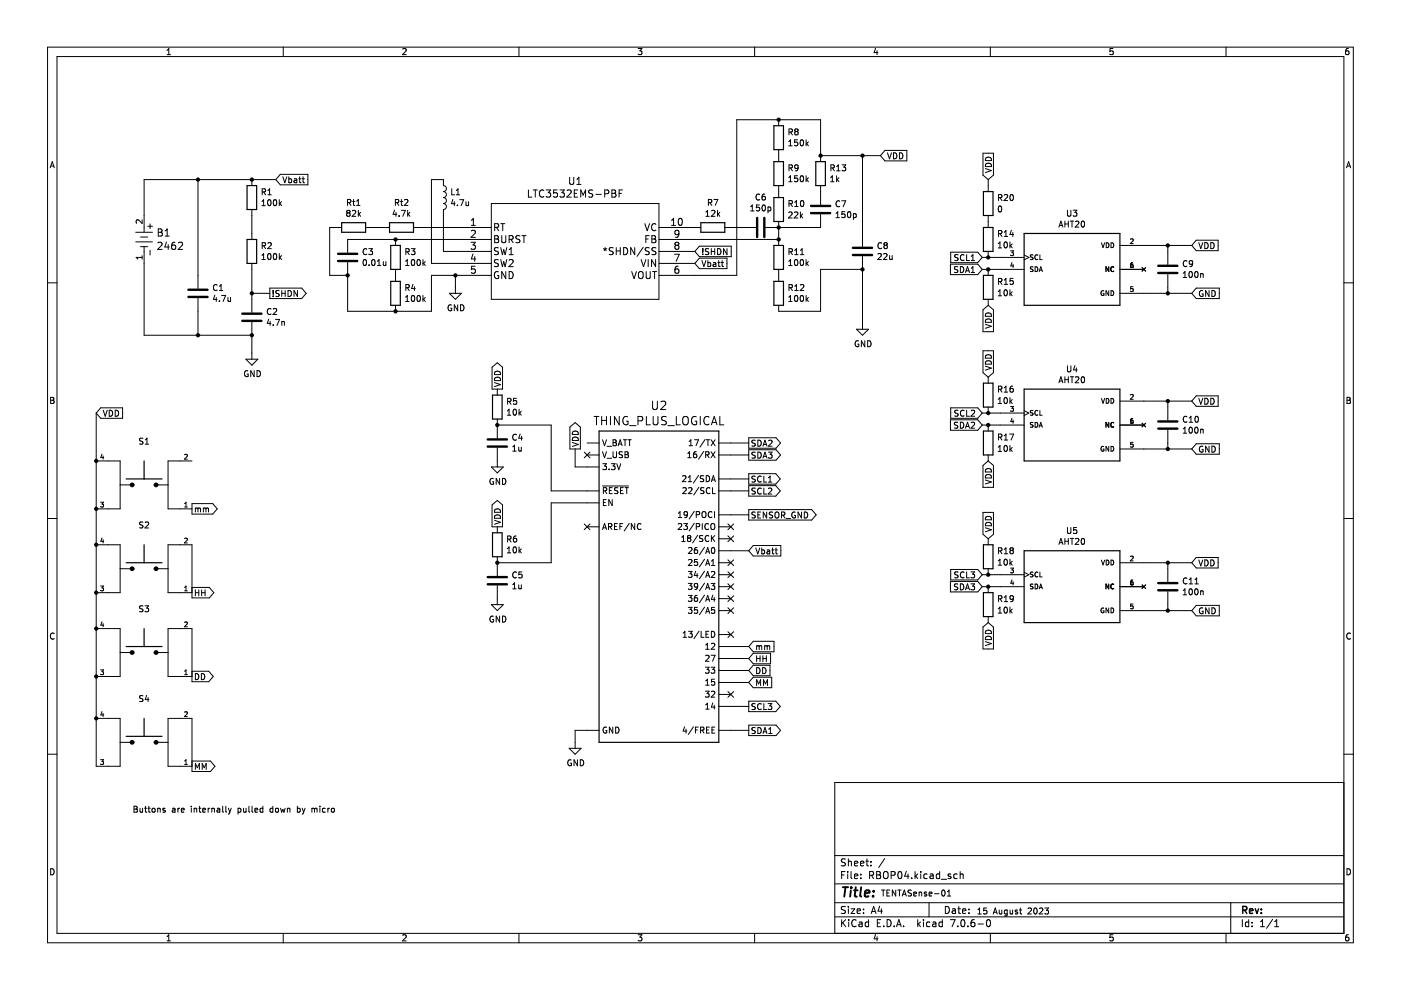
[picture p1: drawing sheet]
<svg xmlns="http://www.w3.org/2000/svg" width="297mm" height="210mm" viewBox="0 0 297 210" stroke-linecap="round" stroke-linejoin="round" font-family="sans-serif">
<g fill="none" stroke="#000" stroke-width=".21">
<path d="M10.1 10h276.8v189.9h-276.8zM12.1 12h272.8v185.9h-272.8zM35.4 11.6h.8M35.4 10.7l.4-.4v1.3M60.1 10v2M85.4 10.4l.5-.1 .2 .4-.8 .9h.8M110 10v2M135.3 10.3h.8l-.4 .5 .3 .1v.6l-.1 .1-.6-.1M160 10v2M185.6 10.2l-.3 1h.8M185.9 10.7v.9M210 10v2"/>
<path d="M236 10.3h-.6l-.1 .6 .6-.1 .1 .7-.2 .1-.5-.1M259.9 10v2M285.9 10.3h-.4l-.2 .3v.7l.2 .3 .5-.1-.1-.7h-.4l-.2 .2M10.6 35.6l.5-1.3 .4 1.3M10.8 35.2h.6M42 38.1v23.1M53.4 38.1v1.2M58.5 38.1h-27.9v11.1M59.4 37h5.9v2.2h-5.9l-.9-1.1zM60 37.5l.4 1.2 .4-1.2M61.2 37.5v1.2M61.2 38l.4-.1 .2 .2-.1 .6h-.5"/>
<path d="M62.4 38h.5v.7M62.9 38.2l-.6 .2 .2 .3h.4M63.4 37.9h.4M63.5 37.5v1.1l.3 .1M64.1 37.9h.5M64.3 37.5v1.1l.3 .1M120.8 37.6v1.2l.3 .3 .4-.1 .1-.2v-1.2M122.3 39.1h.9M122.3 38l.4-.4v1.5M165.1 25.4v1.3M165.1 31.7v2.6M165.1 39.3v2.6"/>
<path d="M167.2 30l.4-.4v1.3M167.2 38.5h.8M167.2 37.6l.4-.3v1.2M167.2 30.9h.8M167.3 28l.6-.1 .1-.4-.7-.2v1.3M167.3 35.6h.6l.1-.5-.7-.1v1.2M167.6 35.6l.4 .6M167.6 28l.4 .6M168.7 27.9l-.2 .2 .1 .4 .1 .1 .4-.1 .1-.1v-.3l-.2-.2M168.7 27.9l-.2-.3 .2-.3h.3l.2 .3-.2 .3M168.7 27.9h.3M169.1 29.6h-.6l-.1 .7 .6-.1 .1 .6-.2 .1-.5-.1"/>
<path d="M169.1 37.3h-.6l-.1 .6 .6-.1 .1 .6-.2 .1-.5-.1M169.2 35.5l-.2 .2h-.4v-.6l.4-.1 .2 .2v.7l-.2 .3h-.4M169.8 37.4l.1-.1a.68 .68 0 0 1 .5 .6 .68 .68 0 0 1-.5 .6l-.3-.5zM169.8 29.7l.1-.1a.68 .68 0 0 1 .5 .7 .68 .68 0 0 1-.5 .6 .84 .84 0 0 1-.1-1.2zM170.9 29.6v1.3M170.9 37.3v1.2M171 38l.4 .5M171 30.4l.4 .5M171.4 37.7l-.5 .5M171.4 30.1l-.5 .5M174 34.3v-8.9h-17.8v33h-16.5M174 33h12.7"/>
<path d="M174 39.3v4.1M176.1 38.5h.7M176.1 37.6l.4-.3v1.2M176.2 35.6h.6v-.5l-.6-.1v1.2M176.5 35.6l.4 .6M177.4 37.3v1.2M177.4 36.2h.7M177.4 35.3l.3-.3v1.2M177.5 38l.4 .5M177.9 37.7l-.5 .5M178.5 35h.8l-.4 .4 .4 .2v.5l-.2 .1-.6-.1M182.9 33v19.3"/>
<path d="M187.6 31.9h4.7v2.2h-4.7l-.9-1.1zM188.2 32.4l.4 1.3 .4-1.3M189.4 32.4a.64 .64 0 0 1 .8 .6 .64 .64 0 0 1-.8 .7zM190.7 32.4a.64 .64 0 0 1 .7 .6 .64 .64 0 0 1-.7 .7zM208.4 32.5h2.2v4.6l-1.1 1-1.1-1zM208.9 35.7l1.3 .5-1.3 .4M209 33.6a.68 .68 0 0 1 .8-.2 .68 .68 0 0 1 .4 .6h-1.3zM209.1 34.7a.66 .66 0 0 1 .8-.1 .66 .66 0 0 1 .3 .7h-1.3zM209.5 38.1v2.5M285.5 35.6l.4-1.3 .5 1.3M285.6 35.2h.6M10.1 60h2"/>
<path d="M28.8 49.2h3.5M28.8 51.3h3.5M29.8 50.3h1.5M29.8 52.3h1.5M30.1 54.6h-1.2l.3 .3M30.1 46.6v.8l-.9-.8-.3 .2 .1 .5M30.1 54.2v.7M30.6 52.3v18.8h22.8M31.3 48h1M31.8 47.5v1M31.8 53.1v1M33.5 51.5l.6-.1 .3 .4-1 1.1h1"/>
<path d="M33.6 48.5h.5l.3 .3-.3 .5 .3 .1v.4l-.3 .3h-.5zM33.6 49.3h.5M35 50.1h.9M35 49l.4-.5v1.6M35.3 51.3l-.4 1.1h1M35.7 51.9v1M37.1 51.4h-.4a1.03 1.03 0 0 0 0 1.5l.5-.2 .1-.5-.3-.3h-.3l-.3 .3M37.8 51.5l.6-.1 .3 .4-.9 1.1h.9M53.4 44.4v6.4M53.4 55.8v10.5M55.5 55h.8M55.5 42.7l.4-.4v1.3"/>
<path d="M55.5 54.1l.4-.3v1.2M55.5 43.6h.8M55.6 40.7l.6-.1 .1-.5-.7-.1v1.3M55.6 52.1h.6l.1-.5-.7-.1v1.2M55.9 52.1l.4 .6M55.9 40.7l.4 .6M56.8 51.6l.5-.1 .2 .3-.8 .9h.8M56.8 41.3h.7M56.8 40.4l.4-.4v1.3M56.9 53.9l.1-.1a.68 .68 0 0 1 .5 .6 .68 .68 0 0 1-.5 .6l-.3-.5zM56.9 42.5l.1-.2a.68 .68 0 0 1 .5 .7 .68 .68 0 0 1-.5 .6l-.3-.5zM58.1 42.5l.1-.2a.68 .68 0 0 1 .5 .7 .68 .68 0 0 1-.5 .6l-.3-.5z"/>
<path d="M58.1 53.9l.1-.1a.68 .68 0 0 1 .5 .6 .68 .68 0 0 1-.5 .6l-.3-.5zM59.2 42.3v1.3M59.2 53.8v1.2M59.3 54.5l.4 .5M59.3 43.1l.4 .5M59.7 54.2l-.5 .5M59.7 42.8l-.5 .4M72.4 48.2h-2.5v10.2h3.8M73.7 43l.6-.1v-.5l-.6-.1v1.3M73.7 55.6v10.4h17.8v-7.6h12.7M73.7 45.1l-.2-.2 .2-.3h.3l.2 .2-.2 .3M73.7 45.1l-.2 .3 .1 .3 .1 .2 .4-.1 .1-.2v-.2l-.2-.3"/>
<path d="M73.7 45.1h.3M74 43l.4 .6M74.7 44.7l.5-.1 .2 .4-.8 .9h.8M74.8 42.7h.4M74.9 42.3v1.1l.3 .2M75.6 43.6h.7M75.6 42.7l.4-.4v1.3M76 44.6v1.3M76.1 45.4l.4 .5M76.5 45l-.5 .5M77.1 55.2l.2-.2a.68 .68 0 0 1 .4 .7 .68 .68 0 0 1-.4 .6l-.3-.5zM77.5 48.2h5.1"/>
<path d="M77.8 52.8a.56 .56 0 0 0-.8 .6 .56 .56 0 0 0 .8 .5M78.2 52.7h.8l-.4 .5 .3 .1v.6l-.2 .1-.5-.1M78.2 56.2v.1M78.9 55.2l.2-.2a.68 .68 0 0 1 .4 .7 .68 .68 0 0 1-.4 .6l-.3-.5zM80 56.3h.7M80 55.4l.4-.4v1.3M81.3 55.5v.7h.5M81.8 55.5v.8M83.6 44.5l-.3 .9h.8M83.8 43l.6-.1 .1-.5-.7-.1v1.3M83.9 50.8v1.2M83.9 57.1v2.6"/>
<path d="M84 45v.9M84.1 43l.5 .6M84.6 45.7v.2M84.9 42.7h.5M85.1 42.3v1.1l.3 .2M85.1 44.6h.8l-.5 1.3M85.8 42.4l.4-.1 .3 .4-.8 .9h.8M86 55.4l.4-.4v1.3M86 56.3h.7M86.1 53.4l.6-.1v-.5l-.6-.1v1.3M86.4 53.4l.4 .6M86.4 44.6v1.3"/>
<path d="M86.6 45.4l.3 .5M86.9 45l-.5 .5M87.2 52.7h.8l-.4 .5 .3 .1v.6l-.2 .1-.5-.1M87.3 55.2l.2-.2a.68 .68 0 0 1 .4 .7 .68 .68 0 0 1-.4 .6l-.3-.5zM87.7 48.2h16.5M88.5 55.2l.2-.2a.68 .68 0 0 1 .5 .7 .68 .68 0 0 1-.5 .6l-.3-.5zM89.7 55v1.3M89.8 55.8l.4 .5M90.2 55.5l-.5 .4M95.8 40v1.3h.6M96 42.3l-.3 .9h.8M96.3 42.8v.8"/>
<path d="M96.6 58.4v3.8M96.7 41.3h.8M96.7 40.4l.4-.4v1.3M97 43.5v.1M97.5 42.3h.8l-.5 1.3M98.8 42.8l.1 .7h.4M99.3 42.8v.8M99.9 51.4h.9l-.5 .5 .4 .2v.6l-.2 .2-.6-.2M99.9 47.8h.9M99.9 46.7l.5-.4v1.5M99.9 49l.6-.2 .3 .5-.9 1h.9M100.3 53.8l-.4 1.1h1"/>
<path d="M100.6 54.4v1M100.7 56.4h-.7l-.1 .8 .2-.2 .5 .1 .2 .2-.1 .5-.2 .1-.6-.1M104.2 53.3h-10.2v-8.9a.63 .63 0 0 0 .6-.6 .63 .63 0 0 0-.6-.6 .63 .63 0 0 0 .6-.7 .63 .63 0 0 0-.6-.6 .63 .63 0 0 0 .6-.6 .63 .63 0 0 0-.6-.7 .63 .63 0 0 0 .6-.6 .63 .63 0 0 0-.6-.7v-1.2h-2.5v17.7h12.7M104.2 50.8h-30.5v2.8M104.2 43.2h35.5v20.3h-35.5zM104.9 50h.5l.3 .2-.3 .5 .3 .1v.4l-.2 .3h-.6zM104.9 48.2l.7-.1 .1-.2v-.3l-.8-.2v1.5M104.9 50.7h.5M105.2 48.2l.5 .7M105.7 57.6a.7 .7 0 0 0-.9 .7 .7 .7 0 0 0 .9 .7v-.6h-.2M105.7 52.6l-.6-.1-.3 .3 .2 .3 .6 .3v.5l-.2 .1-.6-.1M105.7 55.1l-.6-.1-.3 .3 .2 .4 .6 .3v.4l-.2 .1h-.6"/>
<path d="M106.2 52.5l.3 1.5 .3-1.1 .3 1.1 .3-1.5M106.2 55l.3 1.5 .3-1 .3 1 .3-1.5M106.2 47.4h.8M106.4 50v1.2l.3 .3 .4-.1 .1-.2v-1.2M106.6 47.4v1.5M107.2 57.6v1.5l-.8-1.5v1.5M107.9 55.2l.6-.2 .3 .5-.9 1h.9M107.9 54h.9M107.9 52.9l.5-.4v1.5M107.9 50.7h.8l.1-.2-.1-.4-.8-.1v1.5M107.9 57.6a.76 .76 0 0 1 .9 .7 .76 .76 0 0 1-.9 .8zM108.3 50.7l.5 .8"/>
<path d="M110.2 50h-.5l-.3 .2 .1 .4 .7 .3v.4l-.3 .2-.5-.1M110.7 50h.8M111.1 50v1.5M112 40.3v1.5h.8M113.1 40.3h.8M113.5 40.3v1.5M115.3 40.4a.72 .72 0 0 0-1 .5 .72 .72 0 0 0 .7 .9l.3-.1M115.8 40.3h1l-.6 .6 .5 .1v.7l-.2 .1-.7-.1M118.1 40.3h-.7l-.1 .7 .3-.1h.5l.1 .2-.1 .6-.2 .1-.6-.1M118.7 40.3h1l-.6 .6 .5 .1v.7l-.2 .1-.7-.1M120.2 40.4l.6-.1 .3 .4-.9 1.1h.9M121.8 41h.5"/>
<path d="M122.5 40.3h-.7v1.5h.7M123.1 41.8v-1.5l.5 1.1 .6-1.1v1.5M125.7 40.3h-.6l-.2 .1v.5l.6 .2 .2 .4-.3 .3-.6-.1M126.3 41.2h1.2M127.9 52.7l.4 .2M128.2 41.1l.7-.1 .2-.2-.1-.4-.8-.1v1.5M128.3 52.5v.4M128.3 52.9l-.2 .2M128.3 52.9l.2 .2M128.7 52.7l-.4 .2M129.7 40.3h.5l.3 .3-.3 .4 .3 .1 .1 .4-.3 .3h-.6zM129.7 41h.5"/>
<path d="M130 52.6l-.6-.1-.2 .3 .1 .3 .6 .3v.5l-.2 .1-.5-.1M130.7 52.5v1.5M130.7 53.2h.8M131.3 41h.5M131.5 52.5v1.5M132 40.3h-.7v1.5M132.2 52.5a.76 .76 0 0 1 .9 .7 .76 .76 0 0 1-.9 .8zM133.9 57.6l.5 1.5 .5-1.5M134.6 52.5v1.5l-.9-1.5v1.5M135.6 57.6h.1a.5 .5 0 0 1 .7 .5v.5a.5 .5 0 0 1-.5 .5 .5 .5 0 0 1-.5-.5v-.5zM135.9 55l.5 1.5 .5-1.5M136.4 52.4l-1.3 2"/>
<path d="M136.7 47.4l.5 1.5 .5-1.5M136.9 50.7h.5M137 57.6v1.2l.3 .3 .4-.1 .2-.2v-1.2M137.4 55v1.5M137.6 52.6l-.5-.1-.3 .3 .1 .3 .7 .3v.5l-.2 .1-.6-.1M137.6 50h-.7v1.5M138.2 50h.5l.3 .2-.3 .5 .3 .1 .1 .4-.3 .3h-.6zM138.2 50.7h.5M138.4 57.6h.8M138.8 57.6v1.5M139 55v1.5l-.9-1.5v1.5M139.1 47.6a.71 .71 0 0 0-1 .5 .71 .71 0 0 0 .7 .8l.3-.1"/>
<path d="M139.1 52.6l-.6-.1-.3 .3 .2 .3 .6 .3v.5l-.2 .1-.6-.1M139.7 48.2h8.9M139.7 50.8h25.4M139.7 55.8h7.6M139.7 53.3h7.6M142.4 47.8h.8M142.4 46.7l.4-.4v1.5M143 53.9h1l-.6 1.5M143.4 52l-.3 .3v.3l.3 .3 .4-.1 .1-.2v-.4l-.2-.2M143.4 52l-.3-.3 .3-.3h.3l.2 .3-.2 .3M143.4 52h.3M143.8 56.4l-.4 .1a1.01 1.01 0 0 0 0 1.4l.5-.1v-.5l-.2-.3h-.3l-.3 .3"/>
<path d="M143.9 46.4l.3-.1a.8 .8 0 0 1 .5 .7 .8 .8 0 0 1-.5 .8l-.4-.6zM143.9 49.5l-.2 .3-.5-.1-.1-.2v-.4l.3-.3h.3l.2 .3a1 1 0 0 1-.4 1.2h-.3M148.3 54.7h5.8v2.3h-5.8l-1-1.2zM148.3 52.2h6.7v2.2h-6.7l-1-1.1zM148.8 55.2l.4 1.3 .5-1.3M149 53.9v.1M149 52.7v.8M149.7 45l.3-.4v1.3M149.7 45.9h.7M150.1 55.7h.3l.3 .2-.1 .6h-.5M150.1 55.2v1.3M150.2 43l.6-.1 .1-.5-.7-.1v1.3"/>
<path d="M150.3 52.8h-.7v.4l.5 .2 .2 .3-.3 .3-.5-.1M150.5 43l.4 .6M150.8 53.3h.7M150.8 52.7v1.3M150.9 44.7l.4-.1 .3 .4-.8 .9h.8M151.2 55.7h.5l.1 .8M151.3 42.3h.9l-.6 1.3M151.5 52.7v1.3M151.8 56l-.6 .2 .2 .3h.4M152.1 44.6v1.3M152.1 52.7a.64 .64 0 0 1 .8 .6 .64 .64 0 0 1-.8 .7zM152.2 55.7h.5"/>
<path d="M152.3 45.4l.3 .5M152.4 55.2v1.1l.3 .2M152.6 45l-.5 .5M152.9 55.7h.5M153.1 55.2v1.1l.3 .2M153.7 48.2h6.6M154.1 52.7v1.3l-.7-1.3v1.3M159.1 43.8l.4-.3v1.2M159.1 44.7h.8M161 43.5h-.6v.6l.6-.1v.6l-.2 .1-.4-.1M161.1 41.3a.56 .56 0 0 0-.8 .5 .56 .56 0 0 0 .8 .5M161.7 43.6l.2-.1a.68 .68 0 0 1 .4 .6 .68 .68 0 0 1-.4 .6l-.3-.5z"/>
<path d="M162.2 41.1l-.4 .1-.2 .2v.8l.2 .2 .4-.1v-.6l-.4-.1-.2 .3M162.8 43.9h.4l.2 .2-.1 .6h-.5M162.8 43.9v1.2M165.1 47v5M165.1 57.1v2.6M167.2 45.1l.5-.2 .3 .4-.8 .9h.8M167.2 56.3h.8M167.2 55.4l.4-.4v1.3M167.3 43.2l.6-.1 .1-.5-.7-.1v1.3M167.3 53.4l.6-.1 .1-.5-.7-.1v1.3M167.6 53.4l.4 .6M167.6 43.2l.4 .6"/>
<path d="M168.4 45.1l.5-.2 .3 .4-.8 .9h.8M168.5 42.9l.4-.4v1.3M168.5 54h.7M168.5 53.1l.4-.4v1.3M168.5 43.8h.7M168.6 55.1l.1-.1a.68 .68 0 0 1 .5 .7 .68 .68 0 0 1-.5 .6 .84 .84 0 0 1-.1-1.2zM169.7 44.9v1.3M169.7 54h.7M169.7 53.1l.4-.4v1.3M169.8 55.2l.1-.2a.68 .68 0 0 1 .5 .7 .68 .68 0 0 1-.5 .6l-.3-.5zM169.8 45.7l.4 .5M169.9 42.6l.1-.1a.68 .68 0 0 1 .4 .7 .68 .68 0 0 1-.4 .6 .84 .84 0 0 1-.1-1.2z"/>
<path d="M170.2 45.4l-.5 .5M170.9 55v1.3M171 55.8l.4 .5M171.4 55.5l-.5 .4M174 45.4v2.8h-11.7M177.3 45.2l.3-.3v1.2M177.3 46.1h.7M178 42.7a.56 .56 0 0 0-.8 .5 .56 .56 0 0 0 .8 .5M178.5 42.6h.8l-.5 1.2M179.1 44.9h-.6v.6l.6-.1v.6l-.2 .1-.4-.1M179.8 45l.2-.1a.68 .68 0 0 1 .4 .6 .68 .68 0 0 1-.4 .6l-.3-.4zM180.9 45.4l.4-.1 .2 .2-.1 .6h-.5"/>
<path d="M180.9 45.3v1.3M182.9 54.3v15.5M182.9 57.1h-8.9v8.9h-8.9v-1.3M186.1 53.9l.5-.1 .3 .3-.8 .9h.8M186.9 51.6a.56 .56 0 0 0-.8 .5 .56 .56 0 0 0 .8 .5M187.3 53.9l.5-.1 .3 .3-.8 .9h.8M187.6 52l-.2-.2 .2-.3h.3l.2 .2-.2 .3M187.6 52l-.2 .2 .1 .4 .1 .1h.4l.1-.2v-.3l-.2-.2M187.6 52h.3M188.6 54.2l.1 .8 .5-.1M189.2 54.2v.8M201.5 56h5.8l1 1.1-1 1.1h-5.8z"/>
<path d="M201.6 53.5h5.7l1 1.1-1 1.1h-5.7zM203.1 56.6h-.7v.4l.6 .2 .1 .3-.3 .3-.5-.1M203.1 54l-.6 .1v.4l.5 .2 .1 .3-.2 .2h-.5M203.6 56.5a.64 .64 0 0 1 .7 .7 .64 .64 0 0 1-.7 .6zM204.4 54.1a.56 .56 0 0 0-.8 .5 .56 .56 0 0 0 .8 .5M204.7 57.8l.4-1.3 .5 1.3M204.8 57.4h.6M204.9 54v1.2h.7M205.9 55.2h.7M205.9 54.3l.4-.3v1.2M205.9 56.9l.4-.4v1.3M205.9 57.8h.7"/>
<path d="M208.3 57.1h8.8M208.3 54.6h8.8M209.5 45.7v2.5M209.5 53.3v1.3M209.5 57.1v1.3M211.6 51.7l.4-.4v1.3M211.6 52.6h.8M211.7 49.5h.6l.1-.5-.7-.1v1.2M211.7 41.9h.6l.1-.5-.7-.1v1.2M211.7 59.7l.6-.1 .1-.5-.7-.1v1.3M211.8 43.8l.2-.1a.68 .68 0 0 1 .4 .6 .68 .68 0 0 1-.4 .6l-.4-.4zM212 59.7l.4 .6"/>
<path d="M212 49.5l.4 .6M212 41.9l.4 .6M212.9 49.2l.4-.3v1.2M212.9 59.4l.4-.4v1.3M212.9 50.1h.7M212.9 41.4l.5-.1 .2 .3-.7 .9h.7M213 51.4l.2-.1a.68 .68 0 0 1 .4 .6 .68 .68 0 0 1-.4 .7l-.3-.5zM214.1 51.3v1.3M214.2 41.4l.2-.1a.68 .68 0 0 1 .5 .6 .68 .68 0 0 1-.5 .6l-.3-.5zM214.2 52.1l.4 .5M214.3 53.2h.6l-.4 .4 .3 .1v.4h-.5M214.4 48.8l-.3 .9h.8"/>
<path d="M214.5 55.7l-.2 .7h.6M214.6 51.7l-.5 .5M214.7 49.3v.8M214.8 56.1v.6M214.8 59h-.6l-.1 .6h.6l.1 .6-.2 .1-.5-.1M217.1 54.1l1.1 .5-1.1 .5M219 54.1h-.5a.42 .42 0 0 0 .5 .6l-.1 .3h-.5M219 56.6l-.5 .1a.42 .42 0 0 0 .5 .5l-.1 .3h-.5M219.5 56.6a.51 .51 0 0 1 .5 .5 .51 .51 0 0 1-.5 .5zM220 54.1a.45 .45 0 0 0-.6 .4 .45 .45 0 0 0 .6 .4M220.3 57.6l.4-1 .3 1M220.4 57.3h.5"/>
<path d="M220.5 54v1h.5M224.5 48.2l.4-1.3 .5 1.3M224.6 47.8h.6M225.8 46.9v1.3M225.8 47.5h.7M226.3 44.6v1l.3 .2h.3l.1-.2v-1M226.5 46.9v1.3M226.9 46.9h.8M227.3 46.9v1.3M227.5 44.6h.8l-.4 .5 .4 .1v.5l-.2 .1-.6-.1M228 47l.5-.1 .2 .3-.7 1h.7M229.3 47l.2-.1a.68 .68 0 0 1 .5 .6 .68 .68 0 0 1-.5 .7l-.3-.5z"/>
<path d="M233.5 51.5l.4 1 .3-1M234.5 51.5a.51 .51 0 0 1 .6 .5 .51 .51 0 0 1-.6 .5zM235.1 56.6v1l-.6-1v1M235.6 51.5a.51 .51 0 0 1 .5 .5 .51 .51 0 0 1-.5 .5zM236.1 56.7a.45 .45 0 0 0-.6 .4 .45 .45 0 0 0 .6 .4M237.4 52h15.3M237.4 57.1h5.1M239.7 56.3l.2-.2 .3 .1 .1 .3-.2 .2M239.7 50.7l.4-.1 .2 .3-.7 .8h.7M239.7 56.7h.6M240 55.7h.2M240 55.7v1"/>
<path d="M240 55.7l-.3 .5v.3l.2 .2M240 55.7l-.3 .3M242.1 56.7l.8 .8M242.9 56.7l-.8 .8M247.6 52v4.1M247.6 58.1v4.1M250.9 57.9l.3-.3v1.2M250.9 58.8h.7M251.7 55.4a.56 .56 0 0 0-.8 .5 .56 .56 0 0 0 .8 .5M252.2 57.7l.2-.1a.68 .68 0 0 1 .4 .6 .68 .68 0 0 1-.4 .6l-.3-.4zM252.9 55.8l-.3 .2h-.3l-.1-.6 .4-.1 .3 .2-.1 .7-.2 .3h-.3M253.4 57.7l.2-.1a.68 .68 0 0 1 .4 .6 .68 .68 0 0 1-.4 .6l-.3-.4z"/>
<path d="M253.6 50.9h4.7v2.3h-4.7l-.9-1.2zM254.2 51.4l.4 1.3 .4-1.3M254.6 58v.8M254.6 58.1h.4l.1 .7M255.4 51.4a.64 .64 0 0 1 .8 .7 .64 .64 0 0 1-.8 .6zM256.7 51.4a.64 .64 0 0 1 .7 .7 .64 .64 0 0 1-.7 .6zM284.9 60h2M42 63.2v7.9M45.5 62.6l-.3 .9h.8M45.9 63.1v.8M46 60.5a.56 .56 0 0 0-.8 .5 .56 .56 0 0 0 .8 .5M46.5 63.8v.1"/>
<path d="M46.5 61.6h.7M46.5 60.7l.4-.4v1.3M47 62.6h.8l-.5 1.3M48.3 63.1l.1 .8 .5-.1M48.9 63.1v.8M52.1 76.2h2.6l-1.3 1.2zM52.6 78.6a.58 .58 0 0 0-.8 .6 .58 .58 0 0 0 .8 .5v-.4h-.2M53.4 62.2h3.8M53.4 68.3v7.9M53.9 78.6v1.3l-.7-1.3v1.3M54.5 78.6a.64 .64 0 0 1 .7 .6 .64 .64 0 0 1-.7 .7zM57 67.7l-.3 .9h.8"/>
<path d="M57.2 61.1h6.8l.9 1.1-.9 1.1h-6.8zM57.3 68.1v.9M57.5 65.5a.56 .56 0 0 0-.8 .5 .56 .56 0 0 0 .8 .6M57.9 62.7v.2M57.9 61.6v.8M57.9 68.9v.1M57.9 65.5l.5-.1 .3 .4-.8 .9h.8M58.4 67.7h.9l-.6 1.3M59.2 61.7h-.7v.4l.6 .2 .1 .3-.2 .3-.5-.1M59.7 62.2h.8M59.7 61.6v1.3M59.8 68.1v.9"/>
<path d="M59.8 68.3l.4-.1 .1 .8M60.5 61.6v1.3M61.1 61.6a.64 .64 0 0 1 .7 .6 .64 .64 0 0 1-.7 .7zM63.1 61.6v1.3l-.8-1.3v1.3M83.9 64.7v1.3M86 63.9h.7M86 63l.4-.4v1.3M86.1 61l.6-.1v-.4l-.6-.2v1.3M86.4 61l.4 .6M87.3 62.8l.2-.2a.68 .68 0 0 1 .4 .7 .68 .68 0 0 1-.4 .6l-.3-.5zM87.6 60.3l-.3 .9h.7M87.9 60.8v.8"/>
<path d="M88.6 62.7l.1-.1a.68 .68 0 0 1 .5 .7 .68 .68 0 0 1-.5 .6 .84 .84 0 0 1-.1-1.2zM89.7 62.6v1.3M89.8 63.4l.4 .5M90.2 63.1l-.5 .5M95.3 62.2h2.5l-1.2 1.3zM95.7 64.7a.58 .58 0 0 0-.7 .6 .58 .58 0 0 0 .8 .5v-.4h-.3M97 64.6v1.3l-.7-1.3v1.3M97.6 64.6a.64 .64 0 0 1 .8 .7 .64 .64 0 0 1-.8 .6zM104.3 77.9l1.1-1 1.1 1v4.6h-2.2zM104.9 78.9a.68 .68 0 0 1 .8-.2 .68 .68 0 0 1 .4 .7h-1.3zM167.2 63.9h.8M167.2 63l.4-.4v1.3"/>
<path d="M167.3 61l.6-.1 .1-.4-.7-.2v1.3M167.6 61l.4 .6M168.5 61.6h.7M168.5 60.7l.4-.4v1.3M168.6 62.8l.1-.2a.68 .68 0 0 1 .5 .7 .68 .68 0 0 1-.5 .6l-.3-.5zM169.7 60.5l.5-.2 .2 .4-.8 .9h.8M169.8 62.8l.1-.2a.68 .68 0 0 1 .5 .7 .68 .68 0 0 1-.5 .6l-.3-.5zM170.9 62.6v1.3M171 63.4l.4 .5M171.4 63.1l-.5 .5M181.6 69.8h2.5l-1.2 1.3zM182 72.3a.58 .58 0 0 0-.7 .6 .58 .58 0 0 0 .8 .5v-.4h-.3"/>
<path d="M183.4 72.2v1.3l-.8-1.3v1.3M184 72.2a.64 .64 0 0 1 .7 .7 .64 .64 0 0 1-.7 .6zM208.4 65.7l1.1-1 1.1 1v4.6h-2.2zM208.4 74.4h2.2v4.6l-1.1 1-1.1-1zM208.9 68.8l1.3 .4-1.3 .4M208.9 77.6l1.3 .5-1.3 .4M209 67.9a.68 .68 0 0 1 .8-.3 .68 .68 0 0 1 .4 .7h-1.3zM209 66.6a.68 .68 0 0 1 .8-.2 .68 .68 0 0 1 .4 .7h-1.3zM209 76.7a.68 .68 0 0 1 .8-.2 .68 .68 0 0 1 .4 .7h-1.3zM209.1 75.3a.66 .66 0 0 1 .8 0 .66 .66 0 0 1 .3 .6h-1.3zM209.5 63.5v1.2M209.5 80v1.2"/>
<path d="M211.6 61.8l.4-.4v1.3M211.6 62.7h.8M212.9 60.3h.7M213 61.6l.2-.2a.68 .68 0 0 1 .4 .7 .68 .68 0 0 1-.4 .6l-.3-.5zM214.1 61.4v1.3M214.2 62.2l.4 .5M214.6 61.9l-.5 .5M225.8 79.9v1.3M226.3 77.6v1l.3 .2h.3l.1-.2v-1M226.5 79.9v1.3M226.9 79.9h.8M227.3 79.9v1.3"/>
<path d="M227.9 77.5l-.3 .9h.8M228.2 78v.8M234 61.7a.46 .46 0 0 0-.6 .5 .46 .46 0 0 0 .7 .4v-.4h-.2M235.1 61.6v1.1l-.6-1.1v1.1M235.6 61.6a.51 .51 0 0 1 .5 .5 .51 .51 0 0 1-.5 .6zM237.4 62.2h15.3M240.2 60.8h-.5v.5l.5-.1v.5h-.5M253.6 61.1h4.9v2.2h-4.9l-.9-1.1zM255 61.7a.58 .58 0 0 0-.7 .5 .58 .58 0 0 0 .8 .5v-.4h-.3M256.3 61.6v1.3l-.7-1.3v1.3M256.9 61.6a.64 .64 0 0 1 .8 .6 .64 .64 0 0 1-.8 .7zM10.7 84.2h.5l.2 .3-.2 .4 .2 .1 .1 .3-.3 .2h-.5z"/>
<path d="M10.7 84.9h.5M20.4 87.6v74.9h5.1v-10.2h-5.1M20.4 97.7h5.1v10.2h-5.1M21.3 86.5h4.7v2.2h-4.7l-.9-1.1zM21.6 96.3l-.2 .7h.6M21.9 96.7v.6M21.9 87l.4 1.3 .4-1.3M23.2 87a.64 .64 0 0 1 .7 .6 .64 .64 0 0 1-.7 .7zM24.4 87a.64 .64 0 0 1 .8 .6 .64 .64 0 0 1-.8 .7zM30.3 93h-.7v.4l.6 .2 .1 .3-.2 .3-.5-.1M30.8 94.2h.7M30.8 93.3l.4-.4v1.3"/>
<path d="M39.1 96.4l.4-.1 .2 .3-.6 .7h.6M40.7 97.7h-5.1v10.2h5.1M104.2 99h2.5l-1.3 1.3zM104.8 81.1l1.3 .4-1.3 .5M104.9 80.2a.68 .68 0 0 1 .8-.2 .68 .68 0 0 1 .4 .7h-1.3zM105.4 90.1h11.5v14h10.1M105.4 82.5v1.3M105.4 88.8v4.1M105.4 94.9v4.1M107.6 87.1l.3-.3v1.2M107.6 88h.7M107.6 85.1h.6l.1-.5-.7-.1v1.2"/>
<path d="M107.9 85.1l.5 .6M108.7 94.7l.4-.3v1.2M108.7 95.6h.7M108.9 86.9l.2-.1a.68 .68 0 0 1 .4 .6 .68 .68 0 0 1-.4 .6l-.3-.5zM109.5 92.2a.56 .56 0 0 0-.8 .5 .56 .56 0 0 0 .8 .5M109.5 84.5h-.6l-.1 .6 .6-.1 .1 .6-.2 .1-.5-.1M110 94.8v.8l.5-.1M110 86.8v1.2M110.2 87.5l.3 .5M110.3 92l-.3 .9h.8M110.5 94.8v.8M110.5 87.2l-.5 .5"/>
<path d="M110.6 92.5v.8M120.8 90.6l1.1-1 1.2 1v4.6h-2.3zM121.3 93.8l1.3 .4-1.3 .5M121.4 92.9a.68 .68 0 0 1 .8-.2 .68 .68 0 0 1 .4 .7h-1.3zM121.4 91.6a.68 .68 0 0 1 .8-.2 .68 .68 0 0 1 .4 .7h-1.3zM121.9 95.2v3.8h5.1M123.9 95.9l1.2 1.2M124.5 93.9h2.5M124.5 96.5h2.5M125.1 95.9l-1.2 1.2M126 88.3h1M126.5 88.3v1.8"/>
<path d="M127.6 88.3v1.8M127.6 89.1h1M127.7 95.8l.5 1.2 .4-1.2M127.7 93.2l.5 1.3 .4-1.3M127.8 98.3h.8l-.4 .5 .3 .1v.6l-.2 .1-.5-.1M128.6 88.3v1.8M128.7 94.6h1M128.7 97.2h1M129.1 99.5v.1M129.4 88.3v1.8M129.6 98.3h.8l-.4 .5 .3 .1v.6l-.1 .1-.6-.1M130 93.2h.4l.2 .3-.2 .3 .2 .2 .1 .3-.2 .2h-.5z"/>
<path d="M130 95.8v1l.2 .2h.4l.1-.2v-1M130 93.8h.4M130.8 98.3l.4 1.3 .4-1.3M131.1 94.5l.4-1.3 .4 1.3M131.2 94.1h.6M131.3 88.3v1.8l-1-1.8v1.8M132 95.8l-.7 .1v.4l.6 .2 .1 .3-.3 .2h-.4M132.2 93.2h.7M132.5 95.8h.4l.3 .2-.3 .4 .3 .1v.3l-.2 .2h-.5zM132.5 96.4h.4M132.5 93.2v1.3M133.1 88.4a.87 .87 0 0 0-1.1 .6 .87 .87 0 0 0 .6 1.1l.6-.2v-.6h-.4"/>
<path d="M133.1 93.2h.7M133.5 93.2v1.3M133.5 90.2h1.3M135.3 89.2l.8-.1 .2-.2-.1-.4-.3-.2h-.6v1.8M137 88.3v1.8h.9M138.4 85.1v1.4l.3 .3h.5l.2-.3v-1.4M138.5 88.3v1.4l.3 .4 .5-.1 .2-.3v-1.4M140.1 85.2l.7-.1 .3 .1v.4l-1.1 1.2h1.1M141.3 88.4l-.7-.1-.3 .3 .1 .5 .8 .3v.5l-.3 .2-.6-.1M141.6 90.2h1.4M143.4 88.3v1.8h.8M144.8 88.6a.6 .6 0 0 1 .7-.3 .6 .6 0 0 1 .4 .6v.6a.59 .59 0 0 1-.6 .6 .59 .59 0 0 1-.6-.6z"/>
<path d="M145.8 97h.7M145.8 96.1l.4-.3v1.2M146.1 94.5h.7M146.1 93.6l.4-.4v1.3M147.3 93.2h.8l-.5 1.3M147.6 88.4a.87 .87 0 0 0-1 .6 .87 .87 0 0 0 .6 1.1l.5-.2v-.6h-.3M147.6 95.8h-.3l-.2 .3-.1 .7 .3 .2 .4-.1-.1-.6h-.3l-.3 .2M148.5 88.3v1.8M149.2 95.7l-1.1 1.6M149.5 93.2l-1.1 1.6M149.6 96.4h.6l.1-.5-.7-.1v1.2M149.7 93.2h.8"/>
<path d="M149.9 96.4l.4 .6M150.1 93.2v1.3M150.3 88.5a.71 .71 0 0 0-.9 0 .71 .71 0 0 0-.2 .8 .67 .67 0 0 0 .4 .7 .67 .67 0 0 0 .7-.1M150.8 93.2l.8 1.3M150.8 95.8l.8 1.2M150.8 90.1l.6-1.8 .6 1.8M151 89.6h.9M151.6 93.2l-.8 1.3M151.6 95.8l-.8 1.2M152.4 93.9h6.3M152.4 96.5h6.3M152.6 88.3v1.8h.9"/>
<path d="M158.7 92.8h5.8l1 1.1-1 1.1h-5.8zM158.7 95.4h5.8l1 1.1-1 1.1h-5.8zM160.1 93.4h-.6v.4l.5 .3 .1 .3-.2 .2-.5-.1M160.1 95.9l-.6 .1v.3l.5 .3 .1 .3-.2 .2h-.5M160.7 93.3a.64 .64 0 0 1 .7 .7 .64 .64 0 0 1-.7 .6zM160.7 95.9a.64 .64 0 0 1 .7 .6 .64 .64 0 0 1-.7 .6zM161.8 97.1l.4-1.2 .4 1.2M161.8 94.6l.4-1.3 .4 1.3M161.9 96.8h.6M161.9 94.2h.6M162.9 95.9h.8l-.4 .4 .3 .2v.5l-.1 .1-.6-.1M163 93.4l.5-.1 .2 .4-.8 .9h.8"/>
<path d="M201.5 89h5.8l1 1.1-1 1.1h-5.8zM201.6 86.5h5.7l1 1.1-1 1.1h-5.7zM203.1 89.6h-.7v.4l.6 .2 .1 .3-.3 .3-.5-.1M203.1 87l-.6 .1v.4l.5 .2 .1 .3-.2 .3-.5-.1M203.6 89.5a.64 .64 0 0 1 .7 .7 .64 .64 0 0 1-.7 .6zM204.4 87.1a.56 .56 0 0 0-.8 .5 .56 .56 0 0 0 .8 .5M204.7 90.8l.4-1.3 .5 1.3M204.8 90.4h.6M204.9 87v1.3h.7M205.9 87.1l.5-.1 .2 .3-.7 1h.7M205.9 89.6l.5-.1 .2 .4-.7 .9h.7M208.3 90.1h8.8"/>
<path d="M208.3 87.6h8.8M208.4 98.7l1.1-1 1.1 1v4.6h-2.2zM209 99.6a.68 .68 0 0 1 .8-.2 .68 .68 0 0 1 .4 .7h-1.3zM209.5 86.3v1.3M209.5 90.1v1.3M209.5 96.5v1.2M211.6 85.6h.8M211.6 95.7h.8M211.6 84.7l.4-.4v1.3M211.6 94.8l.4-.4v1.3M211.7 82.5h.6l.1-.5-.7-.1v1.2M211.7 92.7l.6-.1 .1-.5-.7-.1v1.3"/>
<path d="M212 92.7l.4 .6M212 82.5l.4 .6M212.9 93.3h.7M212.9 82.2l.4-.3v1.2M212.9 92.4l.4-.4v1.3M212.9 83.1h.7M213 84.4l.2-.1a.68 .68 0 0 1 .4 .6 .68 .68 0 0 1-.4 .7l-.3-.5zM213 94.6l.2-.2a.68 .68 0 0 1 .4 .7 .68 .68 0 0 1-.4 .6l-.3-.5zM214.1 92h.8l-.5 1.3M214.1 84.3v1.3M214.1 94.4v1.3M214.2 95.2l.4 .5"/>
<path d="M214.2 85.1l.4 .5M214.3 86.2h.6l-.4 .4 .3 .1v.4h-.5M214.5 88.7l-.2 .7h.6M214.6 94.9l-.5 .5M214.6 84.7l-.5 .5M214.7 81.9h-.3l-.2 .3-.1 .7 .3 .2 .4-.1-.1-.6h-.3l-.3 .2M214.8 89.1v.6M217.1 87.1l1.1 .5-1.1 .5M219 89.6l-.5 .1a.42 .42 0 0 0 .5 .5l-.1 .3h-.5M219 87.1h-.5a.42 .42 0 0 0 .5 .6l-.1 .3h-.5M219.5 89.6a.51 .51 0 0 1 .5 .5 .51 .51 0 0 1-.5 .5zM220 87.1a.45 .45 0 0 0-.6 .4 .45 .45 0 0 0 .6 .4"/>
<path d="M220.3 90.6l.4-1 .3 1M220.4 90.3h.5M220.5 87v1h.5M224.5 81.2l.4-1.3 .5 1.3M224.6 80.8h.6M225.8 80.5h.7M228 80l.5-.1 .2 .3-.7 1h.7M229.3 80l.2-.1a.68 .68 0 0 1 .5 .6 .68 .68 0 0 1-.5 .7l-.3-.5zM233.5 84.5l.4 1 .3-1M234 94.7a.46 .46 0 0 0-.6 .5 .46 .46 0 0 0 .7 .4v-.4h-.2M234.5 84.5a.51 .51 0 0 1 .6 .5 .51 .51 0 0 1-.6 .5zM235.1 89.6v1l-.6-1v1"/>
<path d="M235.1 94.6v1.1l-.6-1.1v1.1M235.6 94.6a.51 .51 0 0 1 .5 .6 .51 .51 0 0 1-.5 .5zM235.6 84.5a.51 .51 0 0 1 .5 .5 .51 .51 0 0 1-.5 .5zM236.1 89.7a.45 .45 0 0 0-.6 .4 .45 .45 0 0 0 .6 .4M237.4 90.1h5.1M237.4 95.2h15.3M237.4 85h15.3M239.7 89.3l.2-.2 .3 .1 .1 .3-.2 .2M239.7 89.7h.6M239.7 83.7l.4-.1 .2 .3-.7 .8h.7M240 88.7l-.3 .5v.3l.2 .2M240 88.7v1"/>
<path d="M240 88.7l-.3 .3M240 88.7h.2M240.2 93.8h-.5v.5l.5-.1v.5h-.5M242.1 89.7l.8 .8M242.9 89.7l-.8 .8M247.6 85v4.1M247.6 91.1v4.1M250.9 90.9l.3-.3v1.2M250.9 91.8h.7M251.7 88.4a.56 .56 0 0 0-.8 .5 .56 .56 0 0 0 .8 .5M252.1 89.5h.8M252.1 88.6l.4-.3v1.2"/>
<path d="M252.2 90.7l.2-.1a.68 .68 0 0 1 .4 .6 .68 .68 0 0 1-.4 .6l-.3-.4zM253.5 90.6h.1a.68 .68 0 0 1 .4 .6 .68 .68 0 0 1-.4 .6 .84 .84 0 0 1-.1-1.2zM253.5 88.4l.2-.1a.68 .68 0 0 1 .4 .6 .68 .68 0 0 1-.4 .6l-.4-.5zM253.6 94.1h4.9v2.2h-4.9l-.9-1.1zM253.6 83.9h4.7v2.3h-4.7l-.9-1.2zM254.2 84.4l.4 1.3 .4-1.3M254.6 91v.8M254.6 91.1h.4l.1 .7M255 94.7a.58 .58 0 0 0-.7 .5 .58 .58 0 0 0 .8 .5v-.4h-.3M255.4 84.4a.64 .64 0 0 1 .8 .7 .64 .64 0 0 1-.8 .6zM256.3 94.6v1.3l-.7-1.3v1.3M256.7 84.4a.64 .64 0 0 1 .7 .7 .64 .64 0 0 1-.7 .6z"/>
<path d="M256.9 94.6a.64 .64 0 0 1 .8 .6 .64 .64 0 0 1-.8 .7zM285.6 84.2h.4l.3 .3-.3 .4 .3 .1v.3l-.2 .2h-.5zM285.6 84.9h.4M10.1 109.9h2M20.4 115.5h5.1v10.2h-5.1M21.3 106.5h.7l-.4 .4 .3 .1v.4h-.6M21.6 114.1l-.2 .7h.6M21.9 114.4v.7M25.5 102.8h2.5M30.3 110.7l-.7 .1v.4l.6 .2 .1 .3-.2 .2h-.5M30.8 110.8l.5-.1 .2 .3-.8 .9h.8M33.1 102.8h2.5"/>
<path d="M39.1 106.8l.3-.3v1M39.1 114.2l.4-.1 .2 .3-.6 .7h.6M39.1 107.5h.6M40.7 106.8h4.4l1 1.1-1 1.1h-4.4zM41.4 107.7v.9M41.4 107.8l.4-.1 .2 .2M42 107.9v.7M42 107.9l.2-.2 .3 .1v.8M43.1 107.8l.4-.1 .2 .2M43.1 107.7v.9M43.7 107.9l.1-.2 .3 .1 .1 .8M43.7 107.9v.7"/>
<path d="M104.3 107.1l1.1-1 1.1 1v4.6h-2.2zM104.6 101.5a.58 .58 0 0 0-.7 .6 .58 .58 0 0 0 .8 .5v-.4h-.3M104.8 110.3l1.3 .4-1.3 .5M104.9 109.4a.68 .68 0 0 1 .8-.2 .68 .68 0 0 1 .4 .7h-1.3zM104.9 108.1a.68 .68 0 0 1 .8-.2 .68 .68 0 0 1 .4 .7h-1.3zM105.4 111.7v1.3M105.4 118v4.1M105.9 101.4v1.3l-.7-1.3v1.3M106.5 101.4a.64 .64 0 0 1 .8 .7 .64 .64 0 0 1-.8 .6zM107.6 117.2h.7M107.6 116.3l.3-.3v1.2M107.6 114.3h.6l.1-.5-.7-.2v1.3"/>
<path d="M107.9 114.3l.5 .6M108.9 116.1l.2-.1a.68 .68 0 0 1 .4 .6 .68 .68 0 0 1-.4 .6l-.3-.5zM109.4 113.6l-.3 .1-.2 .2-.1 .8 .3 .2 .4-.1-.1-.6-.3-.1-.3 .3M110 116v1.2M110.2 116.7l.3 .5M110.5 116.4l-.5 .5M123.9 111.1l1.2 1.2M124.5 111.7h2.5M125.1 111.1l-1.2 1.2M127 106.6h-10.1v12.7h-11.5M127.7 112.3l.5-1.3 .4 1.3M127.8 103h5.4"/>
<path d="M127.9 111.9h.6M127.9 106.5h.4M127.9 104.1l.6-.1 .1-.5-.7-.1v1.3M128.2 104.1l.5 .6M128.5 105.9h-.6v1.3h.6M129 111.7l.6-.1 .1-.5-.7-.1v1.3M129.2 104h.4M129.3 111.7l.4 .6M129.8 105.9v1.3l-.7-1.3v1.3M129.8 103.4h-.6v1.3h.6M130.3 111.6h.4M130.9 111h-.6v1.3h.6"/>
<path d="M131 103.5h-.7v.4l.6 .2 .1 .3-.2 .3-.5-.1M131.4 111.6h.5M131.6 104h.4M132 111h-.6v1.3M132.2 103.4h-.6v1.3h.6M132.5 103.4h.7M132.9 103.4v1.3M133.4 110.9l-1.1 1.7M134.6 111v1.3l-.8-1.3v1.3M135.9 111.1a.56 .56 0 0 0-.8 .5 .56 .56 0 0 0 .8 .6M143.8 109.7h.7M143.8 108.8l.4-.3v1.2"/>
<path d="M143.8 111.1l.5-.1 .2 .4-.7 .9h.7M144.5 114.8h.8M144.5 113.9l.4-.4v1.3M144.7 101l.5-.1 .2 .3-.7 .9h.7M144.8 103.5l.5-.1 .2 .4-.8 .9h.8M145 111h.7l-.4 .5 .4 .1v.6l-.2 .1-.5-.1M145.7 109l-.2 .3-.4-.1v-.6l.4-.1 .2 .2v.7l-.2 .3h-.4M145.9 102.1h.8M145.9 101.2l.4-.3v1.2M146 114.1l-.2-.3 .2-.3h.2l.3 .3-.3 .3M146 116.2l.5-.1 .2 .3-.8 1h.8M146 103.5l.5-.1 .2 .4-.8 .9h.8"/>
<path d="M146 114.1l-.2 .2v.4l.2 .1h.4l.1-.2v-.3l-.3-.2M146 114.1h.2M146 118.7l.5-.1 .2 .4-.8 .9h.8M147.2 108.4l-1.1 1.6M147.2 110.9l-1.1 1.7M147.6 109.1h.6l.1-.5-.7-.1v1.2M147.6 111.7l.6-.1 .1-.5-.7-.1v1.3M147.8 116.1h-.4l-.1 .3-.1 .7 .2 .3 .5-.2-.1-.6h-.4l-.2 .2M147.9 118.6h-.6l-.1 .6h.6l.1 .6-.2 .1-.5-.1M147.9 113.5l-1.1 1.6M148.1 100.8l-1.1 1.6M148.2 103.3l-1.1 1.7"/>
<path d="M148.9 108.6l.2-.1a.43 .43 0 0 1 .6 .4v.4a.42 .42 0 0 1-.4 .5 .42 .42 0 0 1-.5-.5zM148.9 111v1.3M149 113.6l-.7 .1v.3l.6 .3 .1 .3-.2 .2h-.5M149.2 100.9l-.7 .1v.3l.6 .3 .1 .3-.2 .2h-.5M149.3 103.5h-.7v.4l.5 .2 .2 .3-.3 .3-.5-.1M149.4 118.6l-1.1 1.6M149.4 116l-1.1 1.7M149.6 119.9l.4-1.3 .5 1.3M149.6 117.4l.4-1.3 .5 1.3M149.7 100.9a.64 .64 0 0 1 .8 .6 .64 .64 0 0 1-.8 .6zM149.7 117h.6M149.7 119.5h.6"/>
<path d="M150.2 111.1a.56 .56 0 0 0-.8 .5 .56 .56 0 0 0 .8 .6M150.3 113.7a.56 .56 0 0 0-.8 .5 .56 .56 0 0 0 .8 .5M150.5 103.5a.56 .56 0 0 0-.8 .5 .56 .56 0 0 0 .8 .5M150.8 102.1l.5-1.2 .4 1.2M150.8 113.5v1.3M150.8 119l.4-.4v1.3M150.8 119.9h.8M150.9 111.1l.1-.1a.43 .43 0 0 1 .6 .4v.5a.42 .42 0 0 1-.5 .4 .42 .42 0 0 1-.4-.4zM150.9 108.6a.56 .56 0 0 0-.7 .5 .56 .56 0 0 0 .7 .5M150.9 101.8h.7M151 116.1h.1a.68 .68 0 0 1 .5 .6 .68 .68 0 0 1-.5 .7 .84 .84 0 0 1-.1-1.3zM151 114.1l.6 .7"/>
<path d="M151.1 103.4v1.3h.6M151.5 108.5v1.2M151.6 113.5l-.8 .8M152.4 119.3h2.5M152.4 104.1h6.3M152.4 116.8h6.3M152.4 109.2h6.3M152.4 101.5h6.3M152.4 111.7h2.5M152.4 114.2h2.5M154.3 111.1l1.2 1.2M154.3 118.7l1.2 1.2"/>
<path d="M154.3 113.6l1.2 1.2M155.5 111.1l-1.2 1.2M155.5 118.7l-1.2 1.2M155.5 113.6l-1.2 1.2M158.7 100.4h5.8l.9 1.1-.9 1.2h-5.8zM158.7 103h5.8l.9 1.1-.9 1.1h-5.8zM158.7 108h13.4l.9 1.2-.9 1.1h-13.4zM159.7 115.7h5.9v2.2h-5.9l-1-1.1zM160.1 103.5l-.6 .1v.4l.5 .2 .1 .3-.2 .3-.5-.1M160.1 108.6l-.6 .1v.3l.5 .3 .1 .3-.2 .2h-.5M160.1 101l-.6 .1v.3l.5 .3 .1 .3-.2 .2h-.5M160.2 116.2l.5 1.2 .4-1.2"/>
<path d="M160.7 109.2h.4M161.3 108.6h-.6v1.2h.6M161.4 103.6a.56 .56 0 0 0-.8 .5 .56 .56 0 0 0 .8 .5M161.4 101.1a.56 .56 0 0 0-.8 .5 .56 .56 0 0 0 .8 .5M161.5 116.2v1.2M161.5 116.7l.4-.1 .2 .2-.1 .6h-.5M161.9 100.9v1.3h.7M161.9 103.5v1.3h.7M162.6 108.6v1.2l-.8-1.2v1.2M162.7 116.7h.4l.1 .7M162.9 102.2h.7M162.9 101.3l.4-.4v1.3"/>
<path d="M162.9 103.6l.5-.1 .2 .3-.7 1h.7M163.2 116.9l-.6 .2 .2 .3h.4M163.6 116.6h.5M163.8 116.2v1.1l.3 .1M163.8 108.6l-.6 .1v.3l.5 .3 .1 .3-.2 .2h-.5M164.3 116.6h.5M164.5 108.6h.1a.43 .43 0 0 1 .5 .4v.4a.42 .42 0 0 1-.4 .4 .42 .42 0 0 1-.4-.4zM164.5 116.2v1.1l.3 .1M165.7 109.2h.6l.1-.5-.7-.1v1.2M166 109.2l.4 .6M166.7 109.9h.9M168.6 108.6a.58 .58 0 0 0-.7 .6 .58 .58 0 0 0 .8 .5v-.4h-.3"/>
<path d="M169.9 108.6v1.2l-.7-1.2v1.2M170.5 108.6a.64 .64 0 0 1 .8 .6 .64 .64 0 0 1-.8 .6zM208.4 108.6h2.2v4.7l-1.1 .9-1.1-.9zM208.9 101.8l1.3 .4-1.3 .4M208.9 111.9l1.3 .4-1.3 .4M209 100.9a.68 .68 0 0 1 .8-.2 .68 .68 0 0 1 .4 .6h-1.3zM209 111a.68 .68 0 0 1 .8-.2 .68 .68 0 0 1 .4 .7h-1.3zM209.1 109.6a.66 .66 0 0 1 .8-.1 .66 .66 0 0 1 .3 .7h-1.3zM209.5 114.2v1.3M211.6 118.9l.4-.3v1.2M211.6 119.8h.8M211.7 116.8l.6-.1 .1-.4-.7-.2v1.3"/>
<path d="M212 116.8l.4 .6M212.9 116.5l.4-.4v1.3M212.9 117.4h.7M213 118.7l.2-.1a.68 .68 0 0 1 .4 .6 .68 .68 0 0 1-.4 .6l-.3-.4zM214.1 118.6v1.2M214.2 119.4l.4 .4M214.4 116.7l-.3-.3 .3-.3h.2l.3 .3-.3 .3M214.4 116.7l-.3 .2 .1 .4 .2 .1h.3l.2-.2v-.3l-.3-.2M214.4 116.7h.2M214.6 119l-.5 .5M224.5 115.4l.4-1.2 .5 1.2M224.6 115.1h.6"/>
<path d="M225.8 114.2v1.2M225.8 114.8h.7M226.3 111.8v1.1l.3 .2h.3l.1-.2v-1.1M226.5 114.2v1.2M226.9 114.2h.8M227.3 114.2v1.2M228 114.3l.5-.1 .2 .3-.7 .9h.7M228.3 111.8h-.6l-.1 .6h.6l.1 .6-.2 .1-.5-.1M229.3 114.3l.2-.1a.68 .68 0 0 1 .5 .6 .68 .68 0 0 1-.5 .6l-.3-.5zM233.5 118.8l.4 1 .3-1M234.5 118.8a.51 .51 0 0 1 .6 .5 .51 .51 0 0 1-.6 .5zM235.6 118.8a.51 .51 0 0 1 .5 .5 .51 .51 0 0 1-.5 .5z"/>
<path d="M237.4 119.3h15.3M239.7 118l.4-.1 .2 .3-.7 .7h.7M247.6 119.3v4.1M253.6 118.2h4.7v2.2h-4.7l-.9-1.1zM254.2 118.7l.4 1.3 .4-1.3M255.4 118.7a.64 .64 0 0 1 .8 .6 .64 .64 0 0 1-.8 .7zM256.7 118.7a.64 .64 0 0 1 .7 .6 .64 .64 0 0 1-.7 .7zM284.9 109.9h2M11.5 134.3a.58 .58 0 0 0-.8 .6 .58 .58 0 0 0 .8 .5M20.4 133.3h5.1v10.1h-5.1M21.3 124.3h.7l-.4 .3 .3 .1v.5h-.6M21.6 131.8l-.2 .8h.6"/>
<path d="M21.9 132.2v.7M25.5 138.4h2.5M25.5 120.6h2.5M30.3 128.5l-.7 .1v.3l.6 .3 .1 .3-.2 .2h-.5M30.7 128.4h.8l-.4 .5 .4 .1v.6l-.2 .1-.6-.1M33.1 138.4h2.5M33.1 120.6h2.5M39.1 124.5l.3-.2v1M39.1 132l.4-.1 .2 .3-.6 .7h.6M39.1 125.3h.6M40.7 124.5h3.7l.9 1.2-.9 1.1h-3.7v-11.3h-5.1v10.2h5.1M41.4 125.1v1.2"/>
<path d="M41.4 125.7h.8M42.2 125.1v1.2M42.8 125.7h.7M42.8 125.1v1.2M43.5 125.1v1.2M104.2 128.2h2.5l-1.3 1.3zM104.6 130.7a.58 .58 0 0 0-.7 .6 .58 .58 0 0 0 .8 .5v-.4h-.3M105.4 124.1v4.1M105.9 130.6v1.3l-.7-1.3v1.3M106.5 130.6a.64 .64 0 0 1 .8 .7 .64 .64 0 0 1-.8 .6zM108.7 124.8h.7M108.7 123.9l.4-.3v1.2"/>
<path d="M109.5 121.4a.56 .56 0 0 0-.8 .5 .56 .56 0 0 0 .8 .5M110 124v.8l.5-.1M110.5 124v.8M110.6 121.3h-.6v.6l.6-.1v.6l-.1 .1-.5-.1M144.8 135.1h.8M144.8 134.2l.4-.3v1.2M145.9 128.8h.8l-.4 .5 .4 .1v.5l-.2 .1-.6-.1M145.9 121.2h.8l-.4 .4 .4 .2v.5l-.2 .1-.6-.1M145.9 123.7h.8l-.4 .5 .4 .1v.5l-.2 .2-.6-.2M145.9 126.2h.8l-.4 .5 .4 .1v.6l-.2 .1-.6-.1M146 133.9h.8l-.4 .4 .3 .2v.5l-.2 .1-.5-.1M147.5 121.1l-.3 .9h.8"/>
<path d="M147.8 126.2l-.4 .1-.1 .2-.1 .8 .2 .2 .5-.1-.1-.6-.4-.1-.2 .3M147.8 121.6v.8M147.9 128.8h-.6l-.1 .6 .6-.1 .1 .6-.2 .1-.5-.1M147.9 124.2l-.2 .3-.4-.1v-.6l.4-.1 .2 .2v.8l-.2 .2-.4 .1M148.2 133.8l-1.1 1.6M148.7 133.9v1.2h.6M149.4 128.7l-1.1 1.6M149.4 126.2l-1.1 1.6M149.4 123.6l-1.1 1.7M149.4 121.1l-1.1 1.6M149.6 130l.4-1.2 .5 1.2M149.6 127.5l.4-1.3 .5 1.3"/>
<path d="M149.6 125l.4-1.3 .5 1.3M149.6 122.4l.4-1.2 .5 1.2M149.6 139.1l.5-.2 .2 .4-.7 .9h.7M149.6 136.8l.4-.4v1.3M149.6 137.7h.7M149.7 134.5h.4M149.7 129.7h.6M149.7 127.1h.6M149.7 124.6h.6M149.7 122.1h.6M150.3 133.9h-.6v1.2h.6M150.8 123.7h.8l-.5 .5 .4 .1v.5l-.2 .2-.5-.2"/>
<path d="M150.8 138.9h.8l-.5 1.3M150.8 133.9a.64 .64 0 0 1 .8 .6 .64 .64 0 0 1-.8 .6zM150.8 121.3l.5-.1 .3 .3-.8 .9h.8M150.8 136.5l.5-.1 .3 .4-.8 .9h.8M151.1 126.2l-.3 .9h.8M151.4 126.7v.8M151.5 128.8h-.6l-.1 .6 .6-.1 .1 .6-.2 .1-.5-.1M152.4 129.5h2.5M152.4 121.9h2.5M152.4 137.1h6.3M152.4 124.4h2.5M152.4 139.6h6.3"/>
<path d="M152.4 126.9h2.5M152.4 134.5h2.5M154.3 121.2l1.2 1.3M154.3 123.8l1.2 1.2M154.3 126.3l1.2 1.2M154.3 128.9l1.2 1.2M154.3 133.9l1.2 1.3M155.5 121.2l-1.2 1.3M155.5 123.8l-1.2 1.2M155.5 126.3l-1.2 1.2M155.5 128.9l-1.2 1.2M155.5 133.9l-1.2 1.3"/>
<path d="M159.7 136h4.4v2.2h-4.4l-1-1.1zM159.7 138.5h3.7v2.2h-3.7l-1-1.1zM160.4 137l.4-.1 .2 .2M160.4 139.6h.7M160.4 136.9v.9M160.4 139v1.3M161 137.1l.1-.2 .3 .1 .1 .8M161 137.1v.7M161.1 139v1.3M161.7 139.6h.8M161.7 139v1.3M162.1 136.9v.9"/>
<path d="M162.1 137l.4-.1 .2 .2M162.5 139v1.3M162.7 137.1l.1-.2 .3 .1 .1 .8M162.7 137.1v.7M201.5 123.3h5.8l1 1.1-1 1.1h-5.8zM201.6 120.7h5.7l1 1.2-1 1.1h-5.7zM203.1 123.9h-.7v.4l.6 .2 .1 .3-.3 .3-.5-.1M203.1 121.3l-.6 .1v.3l.5 .3 .1 .3-.2 .2h-.5M203.6 123.8a.64 .64 0 0 1 .7 .6 .64 .64 0 0 1-.7 .7zM204.4 121.4a.56 .56 0 0 0-.8 .5 .56 .56 0 0 0 .8 .5M204.7 125.1l.4-1.3 .5 1.3M204.8 124.7h.6"/>
<path d="M204.9 121.3v1.2h.7M205.9 121.3h.7l-.4 .4 .4 .2v.5l-.2 .1-.5-.1M205.9 123.8h.7l-.4 .5 .4 .1v.5l-.2 .2-.5-.2M208.3 121.9h8.8M208.3 124.4h8.8M208.4 133l1.1-1 1.1 1v4.6h-2.2zM208.9 136l1.3 .5-1.3 .4M209 133.9a.68 .68 0 0 1 .8-.2 .68 .68 0 0 1 .4 .6h-1.3zM209 135.1a.68 .68 0 0 1 .8-.2 .68 .68 0 0 1 .4 .7h-1.3zM209.5 120.6v1.3M209.5 124.4v1.3M209.5 130.7v1.3"/>
<path d="M211.6 129.1l.4-.4v1.3M211.6 130h.8M211.7 127l.6-.1 .1-.5-.7-.1v1.3M212 127l.4 .6M212.9 126.7l.4-.4v1.3M212.9 127.6h.7M213 128.8l.2-.1a.68 .68 0 0 1 .4 .7 .68 .68 0 0 1-.4 .6l-.3-.5zM214.1 128.7v1.3M214.2 129.5l.4 .5M214.3 120.4h.6l-.4 .4 .3 .1v.5h-.5M214.5 122.9l-.2 .8h.6M214.6 129.1l-.5 .5"/>
<path d="M214.8 123.3v.7M214.9 126.8l-.3 .3-.4-.1v-.6l.4-.1 .3 .2-.1 .8-.2 .2-.4 .1M217.1 121.3l1.1 .6-1.1 .5M219 121.3l-.5 .1a.42 .42 0 0 0 .5 .5l-.1 .4h-.5M219 123.9h-.5a.42 .42 0 0 0 .5 .6l-.1 .3h-.5M219.5 123.8a.51 .51 0 0 1 .5 .5 .51 .51 0 0 1-.5 .6zM220 121.4a.45 .45 0 0 0-.6 .4 .45 .45 0 0 0 .6 .4M220.3 124.9l.4-1.1 .3 1.1M220.4 124.6h.5M220.5 121.3v1h.5M234 129a.46 .46 0 0 0-.6 .4 .46 .46 0 0 0 .7 .4v-.3h-.2M235.1 123.8v1.1l-.6-1.1v1.1"/>
<path d="M235.1 128.9v1l-.6-1v1M235.6 128.9a.51 .51 0 0 1 .5 .5 .51 .51 0 0 1-.5 .5zM236.1 123.9a.45 .45 0 0 0-.6 .4 .45 .45 0 0 0 .6 .5M237.4 129.5h15.3M237.4 124.4h5.1M239.7 123.6l.2-.2 .3 .1 .1 .3-.2 .2M239.7 124h.6M240 123h.2M240 123v1M240 123l-.3 .4v.4l.2 .2M240 123l-.3 .3M240.2 128.1h-.5v.4h.5v.5h-.5"/>
<path d="M242.1 124l.8 .8M242.9 124l-.8 .8M247.6 125.4v4.1M250.9 125.2l.3-.4v1.3M250.9 126.1h.7M251.7 122.7a.56 .56 0 0 0-.8 .5 .56 .56 0 0 0 .8 .5M252.1 122.9l.4-.4v1.3M252.1 123.8h.8M252.2 125l.2-.2a.68 .68 0 0 1 .4 .7 .68 .68 0 0 1-.4 .6l-.3-.5zM253.3 123.8h.8M253.3 122.9l.4-.4v1.3M253.4 125l.2-.2a.68 .68 0 0 1 .4 .7 .68 .68 0 0 1-.4 .6l-.3-.5z"/>
<path d="M253.6 128.4h4.9v2.2h-4.9l-.9-1.1zM254.6 125.3v.8M254.6 125.4l.4-.1 .1 .8M255 128.9a.58 .58 0 0 0-.7 .6 .58 .58 0 0 0 .8 .5v-.4h-.3M256.3 128.9v1.2l-.7-1.2v1.2M256.9 128.9a.64 .64 0 0 1 .8 .6 .64 .64 0 0 1-.8 .6zM286.3 134.3a.58 .58 0 0 0-.8 .6 .58 .58 0 0 0 .8 .5M10.1 159.9h2M21.3 142h.7l-.4 .4 .3 .1v.4h-.6M21.6 150.9l-.2 .7h.6M21.9 151.3v.6M25.5 157.4h2.5"/>
<path d="M30.3 147.5l-.7 .1v.4l.6 .2 .1 .3-.2 .3-.5-.1M31.1 147.4l-.3 .9h.8M31.4 147.9v.9M33.1 157.4h2.5M39.1 151l.4-.1 .2 .3-.6 .7h.6M39.1 142.3l.3-.3v1M39.1 143h.6M40.7 142.3h3.6l.9 1.1-.9 1.1h-3.6v-11.2h-5.1v10.1h5.1M41.4 142.8a.64 .64 0 0 1 .8 .7 .64 .64 0 0 1-.8 .6zM42.7 142.8a.64 .64 0 0 1 .7 .7 .64 .64 0 0 1-.7 .6zM120.7 158.7h2.5l-1.3 1.2zM127 154.9h-5.1v3.8"/>
<path d="M128.6 154.2a.58 .58 0 0 0-.7 .6 .58 .58 0 0 0 .8 .5v-.4h-.3M129.9 154.2v1.2l-.7-1.2v1.2M130.5 154.2a.64 .64 0 0 1 .8 .6 .64 .64 0 0 1-.8 .6zM145.1 154.1l-.3 .9h.8M145.4 154.6v.8M147 154.1l-1.1 1.6M147.4 154.8h.5M148 154.2h-.6v1.2M148.5 154.8h.6l.1-.5-.7-.1v1.2M148.8 154.8l.5 .6M149.6 146.5h.7l-.4 .5 .4 .2v.5l-.2 .1-.5-.1M149.6 141.5h.7l-.4 .5 .4 .1v.5l-.2 .1-.5-.1"/>
<path d="M149.6 150.4h.7M149.6 144.4l.4-.4v1.3M149.6 149.4l.4-.3v1.3M149.6 145.3h.7M149.8 154.8h.4M150.4 154.2h-.6v1.2h.6M150.8 141.5h.8l-.5 .5 .4 .1v.5l-.2 .1-.5-.1M150.8 146.7l.5-.2 .3 .4-.8 .9h.8M150.9 154.8h.5M151.1 149l-.3 .9h.8M151.4 149.5v.9M151.5 144h-.6l-.1 .6h.6l.1 .6-.2 .1-.5-.1"/>
<path d="M151.6 154.2h-.7v1.2h.7M152.4 154.9h6.3M152.4 149.8h6.3M152.4 142.2h6.3M152.4 144.7h6.3M152.4 147.2h2.5M154.3 146.6l1.2 1.2M155.5 146.6l-1.2 1.2M158.7 148.7h5.8l.9 1.1-.9 1.1h-5.8zM158.7 153.7h5.8l1 1.2-1 1.1h-5.8zM159.7 141h3.6v2.3h-3.6l-1-1.1zM159.7 143.6h3.9v2.2h-3.9l-1-1.1z"/>
<path d="M160.1 154.3l-.6 .1v.3l.5 .3 .1 .3-.2 .2h-.5M160.1 149.2l-.6 .1v.4l.5 .2 .1 .3-.2 .2h-.5M160.4 141.6a.64 .64 0 0 1 .8 .6 .64 .64 0 0 1-.8 .6zM160.4 145.4v-1.3l.4 .9 .5-.9v1.3M160.7 154.3a.64 .64 0 0 1 .7 .6 .64 .64 0 0 1-.7 .6zM161.4 149.3a.56 .56 0 0 0-.8 .5 .56 .56 0 0 0 .8 .5M161.7 141.6a.64 .64 0 0 1 .7 .6 .64 .64 0 0 1-.7 .6zM161.8 155.5l.4-1.2 .4 1.2M161.9 145.4v-1.3l.4 .9 .4-.9v1.3M161.9 155.2h.6M161.9 149.2v1.2h.7M162.9 149.2h.7l-.4 .5 .4 .1v.5l-.2 .1-.5-.1"/>
<path d="M163 154.6l.3-.3v1.2M163 155.5h.7M284.9 159.9h2M21.3 161.1h.7l-.4 .4 .3 .1v.4h-.6M28.4 170.9h.4l.3 .3-.3 .3 .3 .2v.3l-.2 .2h-.5zM28.4 171.5h.4M29.7 171.4v.7h.5M30.2 171.4v.8M30.7 171.4h.4M30.8 170.9v1.1l.3 .2M31.4 171.4h.5M31.6 170.9v1.1l.3 .2"/>
<path d="M32.3 171.5l.2-.1 .3 .1v.6h-.5zM33.4 171.5l.5-.1 .1 .8M33.4 171.4v.8M35 171.4h-.3l-.2 .1 .1 .2 .4 .1v.3h-.5M36.6 171.4h.5v.8M37.1 171.7l-.6 .2 .2 .3 .4-.1M37.7 171.4v.8M38.1 171.4l-.4 .2M38.4 171.8l.7-.1-.1-.3h-.4l-.2 .1 .1 .6h.5M39.1 162.1h.6M39.1 161.4l.3-.3v1M40.6 170.9v.2"/>
<path d="M40.6 171.4v.8M40.7 161.4h3.9l1 1.1-1 1.1h-3.9v-11.3h-5.1v10.2h5.1M41.2 171.5l.5-.1v.8M41.2 171.4v.8M41.4 163.1v-1.2l.4 .9 .5-.9v1.2M42.1 171.4h.5M42.3 170.9v1.1l.3 .2M42.9 163.1v-1.2l.4 .9 .4-.9v1.2M43 171.8l.6-.1-.1-.3h-.3l-.2 .1v.6h.5M44.1 171.4v.8M44.5 171.4l-.4 .2M44.9 171.5l.5-.1 .1 .8"/>
<path d="M44.9 171.4v.8M46.1 171.4h.4l.1 .8M46.6 171.7l-.6 .2 .2 .3 .4-.1M47.2 170.9v1.1l.2 .2M47.9 170.9v1.1l.2 .2M48.4 171.4l.3 .8M48.7 172.2l-.3 .4M49 171.4l-.3 .8M50.5 171.4h.3l.3 .2-.1 .5h-.5M50.5 171.4v1.2M51.6 171.4l.1 .7h.5M52.2 171.4v.8"/>
<path d="M52.8 170.9v1.1l.2 .2M53.4 170.9v1.1l.2 .2M54 171.8l.6-.1v-.3h-.4l-.2 .1 .1 .6h.5M55.7 171.4h-.3l-.3 .2 .2 .5h.4M55.7 170.9v1.3M57.8 171.4h-.3l-.3 .2 .2 .5h.4M57.8 170.9v1.3M58.5 171.5l.1-.1 .4 .1-.1 .6h-.4zM59.5 171.4l.2 .8 .3-.6 .2 .6 .2-.8M60.9 171.5l.5-.1 .1 .8M60.9 171.4v.8M63 171.4h.4l.3 .2-.2 .5h-.5"/>
<path d="M63 170.9v1.3M64.1 171.4l.3 .8M64.4 172.2l-.3 .4M64.7 171.4l-.3 .8M66.1 171.5l.4-.1 .2 .1M66.1 171.4v.8M66.7 171.5l.2-.1h.3v.8M66.7 171.5v.7M67.8 170.9v.2M67.8 171.4v.8M69 171.4h-.4l-.2 .2 .1 .5h.5M69.5 171.4v.8"/>
<path d="M69.9 171.4l-.4 .2M70.3 171.5l.2-.1 .3 .1v.6h-.5zM121.1 161.2a.58 .58 0 0 0-.7 .5 .58 .58 0 0 0 .8 .5v-.4h-.3M122.4 161.1v1.3l-.7-1.3v1.3M123 161.1a.64 .64 0 0 1 .8 .6 .64 .64 0 0 1-.8 .7zM284.9 165.9h-107.9v32M10.7 184.2a.66 .66 0 0 1 .8 .6 .66 .66 0 0 1-.8 .7zM35.4 198.6l.4-.4v1.3M35.4 199.5h.8M60.1 197.9v2M85.4 198.3l.5-.1 .2 .4-.8 .9h.8M110 197.9v2"/>
<path d="M135.3 198.2h.8l-.4 .5 .3 .1v.6l-.1 .1-.6-.1M160 197.9v2M177 194.4h107.9M177 191.4h107.9M177 187.4h107.9M177 181.4h107.9M178.4 195v1.5M178.4 185.5h.5M178.7 195.6l.6 .9M179.2 184.8h-.8v1.5M179.2 192.3l-.5-.1-.3 .1v.5l.7 .2 .1 .4-.3 .3-.5-.1M179.2 182.2l-.5-.1-.3 .1v.5l.7 .2 .1 .4-.3 .3-.5-.1"/>
<path d="M179.3 195l-.9 .8M179.7 184.8v.1M179.7 185.3v1M179.9 182.1v1.5M179.9 192.2v.1M179.9 192.7v1M179.9 182.7l.2-.1 .3 .1 .1 .9M179.9 195v.1M179.9 195.5v1M180.4 192.7h.8l-.8 1h.8M180.4 184.8v1.3l.3 .2M181.2 185.8l.7-.2-.1-.2-.4-.1-.2 .2v.7h.6"/>
<path d="M181.2 183.1l.7-.2-.1-.2-.4-.1-.2 .2v.7h.6M181.5 195.1a.71 .71 0 0 0-1 .5 .71 .71 0 0 0 .7 .9l.3-.2M181.7 193.2l.7-.2v-.2l-.5-.1-.2 .2 .1 .7h.6M182.2 195.6h.5l.1 .9M182.4 183.1l.8-.2-.1-.2-.4-.1-.3 .2 .1 .7h.6M182.5 186.1v.2M182.5 185.4v.1M182.8 195.8l-.5 .1-.2 .2 .2 .4 .5-.1M183.1 193.5v.2M183.1 192.8v.1M183.6 182.6h.6M183.8 182.1v1.3l.4 .2"/>
<path d="M184.2 195.6l-.5-.1-.3 .3 .2 .6h.6M184.2 195v1.5M184.4 185.6l.7-.1 .1-.2v-.4l-.8-.1v1.5M184.7 183.4v.2M184.7 182.7v.1M184.7 185.6l.5 .7M184.7 193.7l.5-1.5 .5 1.5M184.9 193.3h.7M185.6 198.1l-.3 1h.8M185.9 185.5h.5M185.9 184.8h.5l.3 .3-.3 .4 .3 .1v.4l-.3 .3h-.5zM185.9 198.6v.9"/>
<path d="M186 195.7h.5M186.5 192.1l-.3 1.1h.9M186.7 195h-.7v1.5h.7M186.9 192.7v1M186.9 188.7h.7M187.3 188.7v1.3M187.4 196.3v.2M187.4 185l.3-.2a.5 .5 0 0 1 .6 .5v.5a.5 .5 0 0 1-.5 .5 .5 .5 0 0 1-.5-.5zM187.6 182l-1.3 1.9M188 189.3h.5M188.1 195a.76 .76 0 0 1 .8 .7 .76 .76 0 0 1-.8 .8zM188.6 188.7h-.6v1.3h.6"/>
<path d="M188.9 185.6l.8-.1 .1-.2-.1-.4-.8-.1v1.5M189.6 196.3v.2M189.9 188.7v1.3l-.7-1.3v1.3M190.1 196.5l.5-1.5 .5 1.5M190.2 196.1h.7M190.3 188.7h.8M190.5 184.9l.2-.1a.8 .8 0 0 1 .5 .7 .8 .8 0 0 1-.5 .8l-.3-.6zM190.7 188.7v1.3M191.3 190l.4-1.3 .5 1.3M191.4 189.6h.6M191.6 196.3v.2M192.2 184.7l-.4 1.1h.9"/>
<path d="M192.5 185.3v1M193.2 188.8h-.6v.4l.5 .2 .1 .3-.2 .3-.5-.1M193.3 186.1v.2M193.7 189.6l.6-.2v-.2l-.4-.1-.2 .2 .1 .6h.5M194 184.8v1.5M194.2 185.7l.4 .6M194.6 195v1.5M194.6 185.3l-.6 .6M194.7 195.9l.5 .6M194.9 189.3l.5-.1v.8M194.9 189.1v.9M195.2 195.5l-.6 .6"/>
<path d="M195.2 184.8v.1M195.2 185.3v1M195.8 195v.1M195.8 195.5v1M196.4 189.2l-.3-.1-.1 .2v.2l.4 .1v.3h-.4M196.6 185.4l-.5-.1-.2 .3 .1 .6h.6M197 191.4v3M197 189.6l.6-.2-.1-.2-.3-.1-.2 .2v.6h.5M197.1 195.6l-.4-.1-.3 .3 .2 .6h.5M197.2 185.4h.6l.1 .9M197.8 195.6h.6v.9M197.9 185.6l-.5 .1-.3 .2 .3 .4 .5-.1"/>
<path d="M198.1 189.5h1M198.4 195.8l-.5 .1-.2 .2 .2 .4 .5-.1M199.2 185.4l-.4-.1-.3 .3 .1 .6h.6M199.2 184.8v1.5M199.6 186.4h1.1M199.8 188.8l.1-.1a.68 .68 0 0 1 .5 .6 .68 .68 0 0 1-.5 .7l-.3-.5zM199.8 195.6l-.4-.1-.3 .3 .1 .6h.6M199.8 195v1.5M200.4 192.2a.76 .76 0 0 1 .9 .7 .76 .76 0 0 1-.9 .8zM200.9 190h.7M200.9 189.1l.3-.4v1.3M201.5 195h1l-.6 1.5"/>
<path d="M201.6 185.4l-.4-.1-.2 .2 .1 .2 .5 .2v.3h-.6M201.9 192.8h.6l.1 .9M202.6 193l-.5 .1-.2 .2 .2 .4 .5-.1M202.9 185.4l-.4-.1-.3 .3 .2 .6h.5M203.1 192.7h.5M203.1 196.3v.2M203.3 192.2v1.3l.3 .2M203.6 185.4l.2-.1 .3 .1 .1 .9M203.6 184.8v1.5M203.9 195.1l.2-.1a.8 .8 0 0 1 .5 .7 .8 .8 0 0 1-.5 .8l-.4-.6zM204.1 193.2l.7-.2-.1-.2-.4-.1-.2 .2v.7h.6M205.2 196.3v.2"/>
<path d="M205.4 193.5v.2M205.4 192.8v.1M206.6 195l-.5 .1a1.01 1.01 0 0 0 0 1.4l.5-.2 .1-.5-.3-.2h-.4l-.1 .2M207.3 193.8h.7M207.3 192.9l.4-.4v1.3M207.4 195.9h1.1M209.2 192.5h-.6l-.1 .6h.6l.1 .6-.2 .1-.5-.1M209.3 195.1l.2-.1a.8 .8 0 0 1 .5 .7 .8 .8 0 0 1-.5 .8l-.4-.6zM210 197.9v2M210.6 193.8l.4-1.3 .4 1.3M210.7 193.4h.6M211.9 192.9v.8h.5"/>
<path d="M212.4 192.9v.9M213.5 192.9v1.1l-.2 .2-.3-.1M213.5 193l-.3-.1-.3 .3 .2 .5h.4M214.2 192.9v.8h.5M214.7 192.9v.9M215.7 193l-.3-.1-.2 .2 .1 .2 .4 .1v.3h-.5M216.1 192.9h.5M216.3 192.5v1.1l.3 .2M218 192.6l.4-.1 .3 .4-.8 .9h.8M219.3 192.6l.2-.1a.68 .68 0 0 1 .4 .7 .68 .68 0 0 1-.4 .6l-.3-.5zM220.4 192.6l.5-.1 .2 .4-.8 .9h.8M221.5 192.5h.8l-.4 .5 .4 .1v.6l-.2 .1-.6-.1"/>
<path d="M236 198.2h-.6l-.1 .6 .6-.1 .1 .7-.2 .1-.5-.1M259.9 197.9v2M260.9 191.4v6.5M263.4 195v1.5M264.8 195.6l-.5-.1-.3 .3 .2 .6h.6M264.8 195v1.5M265.5 196.3v.2M265.5 195.6v.1M267.3 196.5h.8M267.3 195.4l.4-.4v1.5M269.8 194.9l-1.3 1.9M270.3 196.5h.8"/>
<path d="M270.3 195.4l.4-.4v1.5M285.6 184.2a.66 .66 0 0 1 .7 .6 .66 .66 0 0 1-.7 .7zM285.9 198.2l-.4 .1-.2 .2v.7l.2 .3 .5-.1-.1-.7h-.4l-.2 .2"/>
</g>
<path d="M263.5 193l.7-.1 .2-.2-.1-.4-.8-.1v1.5M263.9 193l.5 .7M264.9 193.2l.7-.2v-.3h-.5l-.2 .2 .1 .7h.6M266.1 192.7l.4 1 .4-1M267.4 193.5v.2M267.4 192.7v.2" fill="none" stroke="#000" stroke-width=".3"/>
<path d="M178.7 188.1h1.1M179.3 188.1l-.3 2M180.4 188.8l-.2 1.3M180.5 188.1v.2M181.1 188.8h.7M181.4 188.1l-.2 1.7 .1 .2 .4 .1M182.6 188.1l-.2 1.7 .2 .3M183.4 189.4l.9-.2v-.3h-.8l-.2 .9 .3 .3 .6-.1M185.1 189.9v.2M185.2 188.9v.2" fill="none" stroke="#000" stroke-width=".4"/>
<g fill="none" stroke="#000" stroke-width=".51">
<path d="M71.7 55.3h4M71.7 53.8h4M160.5 46.2v4.1M162 46.2v4.1M171.9 45.2h4.1M171.9 43.7h4.1M180.8 54.1h4.1M180.8 52.5h4.1M245.6 57.9h4M245.6 56.4h4M39.9 63h4.1M39.9 61.4h4.1"/>
<path d="M51.4 68h4M51.4 66.5h4M103.4 94.7h4.1M103.4 93.2h4.1M245.6 90.9h4M245.6 89.4h4M103.4 123.9h4.1M103.4 122.4h4.1M245.6 125.2h4M245.6 123.6h4"/>
<circle cx="28" cy="102.8" r=".25"/>
<circle cx="33.1" cy="102.8" r=".25"/>
<circle cx="28" cy="138.4" r=".25"/>
<circle cx="28" cy="120.6" r=".25"/>
<circle cx="33.1" cy="120.6" r=".25"/>
<circle cx="33.1" cy="138.4" r=".25"/>
<circle cx="28" cy="157.4" r=".25"/>
<circle cx="33.1" cy="157.4" r=".25"/>
</g>
<g fill="none" stroke="#000" stroke-width=".25">
<path d="M52.4 39.3h2v5.1h-2zM164.1 34.3h2v5h-2zM164.1 26.7h2v5h-2zM173 34.3h2v5h-2zM52.4 50.8h2v5h-2zM72.4 47.2h5.1v2h-5.1zM82.6 47.2h5.1v2h-5.1zM82.8 59.7h2.1v5h-2.1zM82.8 52h2.1v5.1h-2.1zM148.6 47.2h5.1v2h-5.1zM164.1 59.7h2v5h-2zM164.1 52h2v5.1h-2z"/>
<path d="M164.1 41.9h2v5.1h-2zM208.5 40.6h2v5.1h-2zM208.5 48.2h2v5.1h-2zM208.5 58.4h2v5.1h-2zM217.1 49.5h20.3v15.2h-20.3zM30.6 97.7v3.8M104.4 83.8h2.1v5h-2.1zM127 91.4h25.4v66h-25.4zM208.5 91.4h2v5.1h-2zM208.5 81.2h2v5.1h-2zM217.1 82.5h20.3v15.2h-20.3zM26.7 101.5h7.7"/>
<path d="M26.7 119.3h7.7M30.6 115.5v3.8M104.4 113h2.1v5h-2.1zM208.5 115.5h2v5.1h-2zM217.1 116.8h20.3v15.2h-20.3zM26.7 137.1h7.7M30.6 133.3v3.8M208.5 125.7h2v5h-2zM26.7 156.1h7.7M30.6 152.3v3.8"/>
</g>
<g fill="#000">
<circle cx="42" cy="38.1" r=".46"/>
<circle cx="53.4" cy="38.1" r=".46"/>
<circle cx="165.1" cy="25.4" r=".46"/>
<circle cx="174" cy="33" r=".46"/>
<circle cx="182.9" cy="33" r=".46"/>
<circle cx="73.7" cy="58.4" r=".46"/>
<circle cx="83.9" cy="50.8" r=".46"/>
<circle cx="96.6" cy="58.4" r=".46"/>
<circle cx="165.1" cy="48.2" r=".46"/>
<circle cx="165.1" cy="50.8" r=".46"/>
<circle cx="182.9" cy="57.1" r=".46"/>
<circle cx="209.5" cy="54.6" r=".46"/>
<circle cx="209.5" cy="57.1" r=".46"/>
<circle cx="247.6" cy="52" r=".46"/>
<circle cx="42" cy="71.1" r=".46"/>
<circle cx="53.4" cy="71.1" r=".46"/>
<circle cx="53.4" cy="62.2" r=".46"/>
<circle cx="83.9" cy="66" r=".46"/>
<circle cx="247.6" cy="62.2" r=".46"/>
<circle cx="20.4" cy="97.7" r=".46"/>
<circle cx="105.4" cy="90.1" r=".46"/>
<circle cx="209.5" cy="87.6" r=".46"/>
<circle cx="209.5" cy="90.1" r=".46"/>
<circle cx="247.6" cy="95.2" r=".46"/>
<circle cx="247.6" cy="85" r=".46"/>
<circle cx="20.4" cy="115.5" r=".46"/>
<circle cx="20.4" cy="107.9" r=".46"/>
<circle cx="105.4" cy="119.3" r=".46"/>
<circle cx="247.6" cy="119.3" r=".46"/>
<circle cx="20.4" cy="125.7" r=".46"/>
<circle cx="20.4" cy="133.3" r=".46"/>
<circle cx="209.5" cy="121.9" r=".46"/>
<circle cx="209.5" cy="124.4" r=".46"/>
<circle cx="247.6" cy="129.5" r=".46"/>
<circle cx="20.4" cy="143.4" r=".46"/>
<circle cx="20.4" cy="152.3" r=".46"/>
</g>
</svg>
